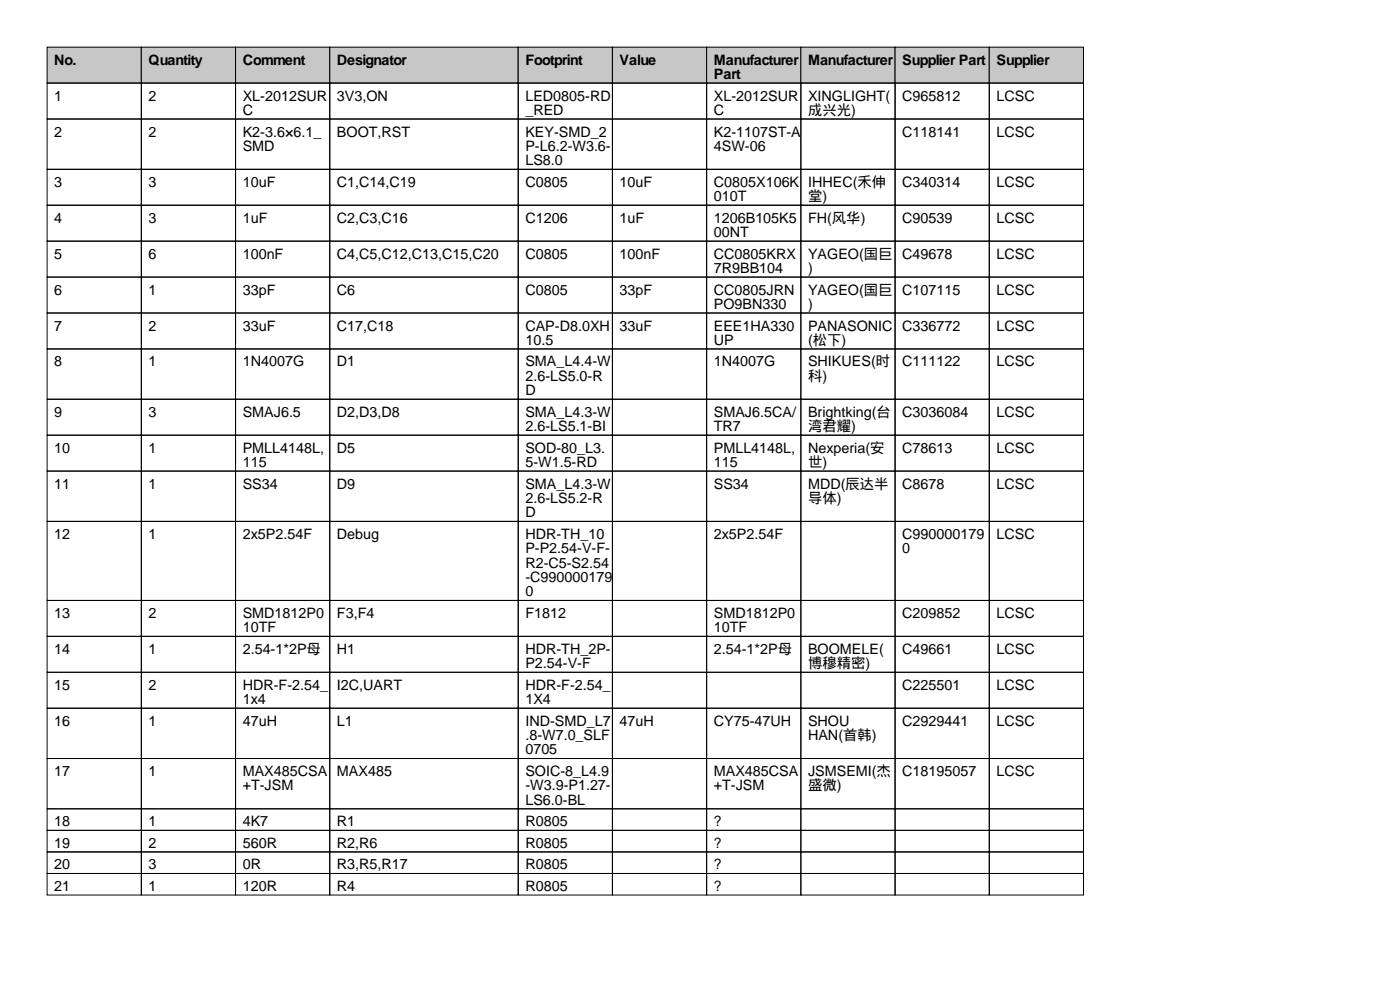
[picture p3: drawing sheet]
<svg xmlns="http://www.w3.org/2000/svg" width="297mm" height="210mm" viewBox="0 0 297 210" stroke-linecap="round" stroke-linejoin="round" font-family="sans-serif">
<defs><g id="words">
<g font-size="3">
<text x="11.5" y="13.7">No.</text>
<text x="31.5" y="13.7">Quantity</text>
<text x="51.5" y="13.7">Comment</text>
<text x="71.5" y="13.7">Designator</text>
<text x="111.5" y="13.7">Footprint</text>
<text x="131.5" y="13.7">Value</text>
<text x="151.5" y="13.7">Manufacturer</text>
<text x="151.5" y="16.8">Part</text>
<text x="171.5" y="13.7">Manufacturer</text>
<text x="191.5" y="13.7">Supplier Part</text>
<text x="211.5" y="13.7">Supplier</text>
<text x="11.5" y="21.3">1</text>
<text x="31.5" y="21.3">2</text>
<text x="51.5" y="21.3">XL-2012SUR</text>
<text x="71.5" y="21.3">3V3,ON</text>
<text x="111.5" y="21.3">LED0805-RD</text>
<text x="151.5" y="21.3">XL-2012SUR</text>
<text x="171.5" y="21.3">XINGLIGHT(</text>
<text x="191.5" y="21.3">C965812</text>
<text x="211.5" y="21.3">LCSC</text>
<text x="11.5" y="29">2</text>
<text x="31.5" y="29">2</text>
<text x="51.5" y="24.4">C</text>
<text x="51.5" y="29">K2-3.6×6.1_</text>
<text x="71.5" y="29">BOOT,RST</text>
<text x="111.5" y="24.4">_RED</text>
<text x="111.5" y="29">KEY-SMD_2</text>
<text x="151.5" y="24.4">C</text>
<text x="151.5" y="29">K2-1107ST-A</text>
<text x="171.5" y="24.4">成兴光)</text>
<text x="191.5" y="29">C118141</text>
<text x="211.5" y="29">LCSC</text>
<text x="51.5" y="32">SMD</text>
<text x="111.5" y="32">P-L6.2-W3.6-</text>
<text x="111.5" y="35.1">LS8.0</text>
<text x="151.5" y="32">4SW-06</text>
<text x="11.5" y="39.6">3</text>
<text x="31.5" y="39.6">3</text>
<text x="51.5" y="39.6">10uF</text>
<text x="71.5" y="39.6">C1,C14,C19</text>
<text x="111.5" y="39.6">C0805</text>
<text x="131.5" y="39.6">10uF</text>
<text x="151.5" y="39.6">C0805X106K</text>
<text x="171.5" y="39.6">IHHEC(禾伸</text>
<text x="191.5" y="39.6">C340314</text>
<text x="211.5" y="39.6">LCSC</text>
<text x="11.5" y="47.2">4</text>
<text x="31.5" y="47.2">3</text>
<text x="51.5" y="47.2">1uF</text>
<text x="71.5" y="47.2">C2,C3,C16</text>
<text x="111.5" y="47.2">C1206</text>
<text x="131.5" y="47.2">1uF</text>
<text x="151.5" y="42.7">010T</text>
<text x="151.5" y="47.2">1206B105K5</text>
<text x="171.5" y="42.7">堂)</text>
<text x="171.5" y="47.2">FH(风华)</text>
<text x="191.5" y="47.2">C90539</text>
<text x="211.5" y="47.2">LCSC</text>
<text x="151.5" y="50.3">00NT</text>
<text x="11.5" y="54.9">5</text>
<text x="31.5" y="54.9">6</text>
<text x="51.5" y="54.9">100nF</text>
<text x="71.5" y="54.9">C4,C5,C12,C13,C15,C20</text>
<text x="111.5" y="54.9">C0805</text>
<text x="131.5" y="54.9">100nF</text>
<text x="151.5" y="54.9">CC0805KRX</text>
<text x="151.5" y="57.9">7R9BB104</text>
<text x="171.5" y="54.9">YAGEO(国巨</text>
<text x="171.5" y="57.9">)</text>
<text x="191.5" y="54.9">C49678</text>
<text x="211.5" y="54.9">LCSC</text>
<text x="11.5" y="62.5">6</text>
<text x="31.5" y="62.5">1</text>
<text x="51.5" y="62.5">33pF</text>
<text x="71.5" y="62.5">C6</text>
<text x="111.5" y="62.5">C0805</text>
<text x="131.5" y="62.5">33pF</text>
<text x="151.5" y="62.5">CC0805JRN</text>
<text x="151.5" y="65.5">PO9BN330</text>
<text x="171.5" y="62.5">YAGEO(国巨</text>
<text x="171.5" y="65.5">)</text>
<text x="191.5" y="62.5">C107115</text>
<text x="211.5" y="62.5">LCSC</text>
<text x="11.5" y="70.1">7</text>
<text x="31.5" y="70.1">2</text>
<text x="51.5" y="70.1">33uF</text>
<text x="71.5" y="70.1">C17,C18</text>
<text x="111.5" y="70.1">CAP-D8.0XH</text>
<text x="131.5" y="70.1">33uF</text>
<text x="151.5" y="70.1">EEE1HA330</text>
<text x="171.5" y="70.1">PANASONIC</text>
<text x="191.5" y="70.1">C336772</text>
<text x="211.5" y="70.1">LCSC</text>
<text x="11.5" y="77.7">8</text>
<text x="31.5" y="77.7">1</text>
<text x="51.5" y="77.7">1N4007G</text>
<text x="71.5" y="77.7">D1</text>
<text x="111.5" y="73.2">10.5</text>
<text x="111.5" y="77.7">SMA_L4.4-W</text>
<text x="151.5" y="73.2">UP</text>
<text x="151.5" y="77.7">1N4007G</text>
<text x="171.5" y="73.2">(松下)</text>
<text x="171.5" y="77.7">SHIKUES(时</text>
<text x="191.5" y="77.7">C111122</text>
<text x="211.5" y="77.7">LCSC</text>
<text x="111.5" y="80.8">2.6-LS5.0-R</text>
<text x="111.5" y="83.8">D</text>
<text x="171.5" y="80.8">科)</text>
<text x="11.5" y="88.4">9</text>
<text x="31.5" y="88.4">3</text>
<text x="51.5" y="88.4">SMAJ6.5</text>
<text x="71.5" y="88.4">D2,D3,D8</text>
<text x="111.5" y="88.4">SMA_L4.3-W</text>
<text x="151.5" y="88.4">SMAJ6.5CA/</text>
<text x="171.5" y="88.4">Brightking(台</text>
<text x="191.5" y="88.4">C3036084</text>
<text x="211.5" y="88.4">LCSC</text>
<text x="111.5" y="91.4">2.6-LS5.1-BI</text>
<text x="151.5" y="91.4">TR7</text>
<text x="171.5" y="91.4">湾君耀)</text>
<text x="11.5" y="96">10</text>
<text x="31.5" y="96">1</text>
<text x="51.5" y="96">PMLL4148L,</text>
<text x="51.5" y="99.1">115</text>
<text x="71.5" y="96">D5</text>
<text x="111.5" y="96">SOD-80_L3.</text>
<text x="111.5" y="99.1">5-W1.5-RD</text>
<text x="151.5" y="96">PMLL4148L,</text>
<text x="151.5" y="99.1">115</text>
<text x="171.5" y="96">Nexperia(安</text>
<text x="171.5" y="99.1">世)</text>
<text x="191.5" y="96">C78613</text>
<text x="211.5" y="96">LCSC</text>
<text x="11.5" y="103.6">11</text>
<text x="31.5" y="103.6">1</text>
<text x="51.5" y="103.6">SS34</text>
<text x="71.5" y="103.6">D9</text>
<text x="111.5" y="103.6">SMA_L4.3-W</text>
<text x="111.5" y="106.7">2.6-LS5.2-R</text>
<text x="151.5" y="103.6">SS34</text>
<text x="171.5" y="103.6">MDD(辰达半</text>
<text x="171.5" y="106.7">导体)</text>
<text x="191.5" y="103.6">C8678</text>
<text x="211.5" y="103.6">LCSC</text>
<text x="111.5" y="109.7">D</text>
<text x="11.5" y="114.3">12</text>
<text x="31.5" y="114.3">1</text>
<text x="51.5" y="114.3">2x5P2.54F</text>
<text x="71.5" y="114.3">Debug</text>
<text x="111.5" y="114.3">HDR-TH_10</text>
<text x="111.5" y="117.4">P-P2.54-V-F-</text>
<text x="151.5" y="114.3">2x5P2.54F</text>
<text x="191.5" y="114.3">C990000179</text>
<text x="191.5" y="117.4">0</text>
<text x="211.5" y="114.3">LCSC</text>
<text x="111.5" y="120.4">R2-C5-S2.54</text>
<text x="111.5" y="123.4">-C990000179</text>
<text x="11.5" y="131.1">13</text>
<text x="31.5" y="131.1">2</text>
<text x="51.5" y="131.1">SMD1812P0</text>
<text x="71.5" y="131.1">F3,F4</text>
<text x="111.5" y="126.5">0</text>
<text x="111.5" y="131.1">F1812</text>
<text x="151.5" y="131.1">SMD1812P0</text>
<text x="191.5" y="131.1">C209852</text>
<text x="211.5" y="131.1">LCSC</text>
<text x="51.5" y="134.1">10TF</text>
<text x="151.5" y="134.1">10TF</text>
<text x="11.5" y="138.7">14</text>
<text x="31.5" y="138.7">1</text>
<text x="51.5" y="138.7">2.54-1*2P母</text>
<text x="71.5" y="138.7">H1</text>
<text x="111.5" y="138.7">HDR-TH_2P-</text>
<text x="111.5" y="141.7">P2.54-V-F</text>
<text x="151.5" y="138.7">2.54-1*2P母</text>
<text x="171.5" y="138.7">BOOMELE(</text>
<text x="171.5" y="141.7">博穆精密)</text>
<text x="191.5" y="138.7">C49661</text>
<text x="211.5" y="138.7">LCSC</text>
<text x="11.5" y="146.3">15</text>
<text x="31.5" y="146.3">2</text>
<text x="51.5" y="146.3">HDR-F-2.54_</text>
<text x="51.5" y="149.4">1x4</text>
<text x="71.5" y="146.3">I2C,UART</text>
<text x="111.5" y="146.3">HDR-F-2.54_</text>
<text x="111.5" y="149.4">1X4</text>
<text x="191.5" y="146.3">C225501</text>
<text x="211.5" y="146.3">LCSC</text>
<text x="11.5" y="153.9">16</text>
<text x="31.5" y="153.9">1</text>
<text x="51.5" y="153.9">47uH</text>
<text x="71.5" y="153.9">L1</text>
<text x="111.5" y="153.9">IND-SMD_L7</text>
<text x="131.5" y="153.9">47uH</text>
<text x="151.5" y="153.9">CY75-47UH</text>
<text x="171.5" y="153.9">SHOU</text>
<text x="191.5" y="153.9">C2929441</text>
<text x="211.5" y="153.9">LCSC</text>
<text x="111.5" y="157">.8-W7.0_SLF</text>
<text x="111.5" y="160">0705</text>
<text x="171.5" y="157">HAN(首韩)</text>
<text x="11.5" y="164.6">17</text>
<text x="31.5" y="164.6">1</text>
<text x="51.5" y="164.6">MAX485CSA</text>
<text x="51.5" y="167.6">+T-JSM</text>
<text x="71.5" y="164.6">MAX485</text>
<text x="111.5" y="164.6">SOIC-8_L4.9</text>
<text x="111.5" y="167.6">-W3.9-P1.27-</text>
<text x="151.5" y="164.6">MAX485CSA</text>
<text x="151.5" y="167.6">+T-JSM</text>
<text x="171.5" y="164.6">JSMSEMI(杰</text>
<text x="171.5" y="167.6">盛微)</text>
<text x="191.5" y="164.6">C18195057</text>
<text x="211.5" y="164.6">LCSC</text>
<text x="111.5" y="170.7">LS6.0-BL</text>
<text x="11.5" y="175.3">18</text>
<text x="11.5" y="179.8">19</text>
<text x="31.5" y="175.3">1</text>
<text x="31.5" y="179.8">2</text>
<text x="51.5" y="175.3">4K7</text>
<text x="51.5" y="179.8">560R</text>
<text x="71.5" y="175.3">R1</text>
<text x="71.5" y="179.8">R2,R6</text>
<text x="111.5" y="175.3">R0805</text>
<text x="111.5" y="179.8">R0805</text>
<text x="151.5" y="175.3">?</text>
<text x="151.5" y="179.8">?</text>
<text x="11.5" y="184.4">20</text>
<text x="31.5" y="184.4">3</text>
<text x="51.5" y="184.4">0R</text>
<text x="71.5" y="184.4">R3,R5,R17</text>
<text x="111.5" y="184.4">R0805</text>
<text x="151.5" y="184.4">?</text>
<text x="11.5" y="189">21</text>
<text x="31.5" y="189">1</text>
<text x="51.5" y="189">120R</text>
<text x="71.5" y="189">R4</text>
<text x="111.5" y="189">R0805</text>
<text x="151.5" y="189">?</text>
</g>
</g></defs>
<g fill="#c7c7c7" stroke="#000" stroke-width=".21">
<path d="M10 10h20v7.6h-20z"/>
<path d="M30 10h20v7.6h-20z"/>
<path d="M50 10h20v7.6h-20z"/>
<path d="M70 10h40v7.6h-40z"/>
<path d="M110 10h20v7.6h-20z"/>
<path d="M130 10h20v7.6h-20z"/>
<path d="M150 10h20v7.6h-20z"/>
<path d="M170 10h20v7.6h-20z"/>
<path d="M190 10h20v7.6h-20z"/>
<path d="M210 10h20v7.6h-20z"/>
</g>
<g fill="none" stroke="#000" stroke-width=".21">
<path d="M10 17.6h20v7.6h-20zM30 17.6h20v7.6h-20zM50 17.6h20v7.6h-20zM70 17.6h40v7.6h-40zM110 17.6h20v7.6h-20zM130 17.6h20v7.6h-20zM150 17.6h20v7.6h-20zM170 17.6h20v7.6h-20zM190 17.6h20v7.6h-20zM210 17.6h20v7.6h-20zM10 25.2h20v10.7h-20zM10 35.9h20v7.6h-20z"/>
<path d="M30 25.2h20v10.7h-20zM30 35.9h20v7.6h-20zM50 25.2h20v10.7h-20zM50 35.9h20v7.6h-20zM70 25.2h40v10.7h-40zM70 35.9h40v7.6h-40zM110 25.2h20v10.7h-20zM110 35.9h20v7.6h-20zM130 25.2h20v10.7h-20zM130 35.9h20v7.6h-20zM150 25.2h20v10.7h-20zM150 35.9h20v7.6h-20z"/>
<path d="M170 25.2h20v10.7h-20zM170 35.9h20v7.6h-20zM190 25.2h20v10.7h-20zM190 35.9h20v7.6h-20zM210 25.2h20v10.7h-20zM210 35.9h20v7.6h-20zM10 43.5h20v7.6h-20zM10 51.1h20v7.7h-20zM10 58.8h20v7.6h-20zM30 43.5h20v7.6h-20zM30 51.1h20v7.7h-20zM30 58.8h20v7.6h-20z"/>
<path d="M50 43.5h20v7.6h-20zM50 51.1h20v7.7h-20zM50 58.8h20v7.6h-20zM70 43.5h40v7.6h-40zM70 51.1h40v7.7h-40zM70 58.8h40v7.6h-40zM110 43.5h20v7.6h-20zM110 51.1h20v7.7h-20zM110 58.8h20v7.6h-20zM130 43.5h20v7.6h-20zM130 51.1h20v7.7h-20zM130 58.8h20v7.6h-20z"/>
<path d="M150 43.5h20v7.6h-20zM150 51.1h20v7.7h-20zM150 58.8h20v7.6h-20zM170 43.5h20v7.6h-20zM170 51.1h20v7.7h-20zM170 58.8h20v7.6h-20zM190 43.5h20v7.6h-20zM190 51.1h20v7.7h-20zM190 58.8h20v7.6h-20zM210 43.5h20v7.6h-20zM210 51.1h20v7.7h-20zM210 58.8h20v7.6h-20z"/>
<path d="M10 66.4h20v7.6h-20zM10 74h20v10.7h-20zM30 66.4h20v7.6h-20zM30 74h20v10.7h-20zM50 66.4h20v7.6h-20zM50 74h20v10.7h-20zM70 66.4h40v7.6h-40zM70 74h40v10.7h-40zM110 66.4h20v7.6h-20zM110 74h20v10.7h-20zM130 66.4h20v7.6h-20zM130 74h20v10.7h-20z"/>
<path d="M150 66.4h20v7.6h-20zM150 74h20v10.7h-20zM170 66.4h20v7.6h-20zM170 74h20v10.7h-20zM190 66.4h20v7.6h-20zM190 74h20v10.7h-20zM210 66.4h20v7.6h-20zM210 74h20v10.7h-20zM10 84.7h20v7.6h-20zM10 92.3h20v7.6h-20zM10 99.9h20v10.7h-20zM30 84.7h20v7.6h-20z"/>
<path d="M30 92.3h20v7.6h-20zM30 99.9h20v10.7h-20zM50 84.7h20v7.6h-20zM50 92.3h20v7.6h-20zM50 99.9h20v10.7h-20zM70 84.7h40v7.6h-40zM70 92.3h40v7.6h-40zM70 99.9h40v10.7h-40zM110 84.7h20v7.6h-20zM110 92.3h20v7.6h-20zM110 99.9h20v10.7h-20zM130 84.7h20v7.6h-20z"/>
<path d="M130 92.3h20v7.6h-20zM130 99.9h20v10.7h-20zM150 84.7h20v7.6h-20zM150 92.3h20v7.6h-20zM150 99.9h20v10.7h-20zM170 84.7h20v7.6h-20zM170 92.3h20v7.6h-20zM170 99.9h20v10.7h-20zM190 84.7h20v7.6h-20zM190 92.3h20v7.6h-20zM190 99.9h20v10.7h-20zM210 84.7h20v7.6h-20z"/>
<path d="M210 92.3h20v7.6h-20zM210 99.9h20v10.7h-20zM10 110.6h20v16.7h-20zM30 110.6h20v16.7h-20zM50 110.6h20v16.7h-20zM70 110.6h40v16.7h-40zM110 110.6h20v16.7h-20zM130 110.6h20v16.7h-20zM150 110.6h20v16.7h-20zM170 110.6h20v16.7h-20zM190 110.6h20v16.7h-20zM210 110.6h20v16.7h-20z"/>
<path d="M10 127.3h20v7.7h-20zM10 135h20v7.6h-20zM30 127.3h20v7.7h-20zM30 135h20v7.6h-20zM50 127.3h20v7.7h-20zM50 135h20v7.6h-20zM70 127.3h40v7.7h-40zM70 135h40v7.6h-40zM110 127.3h20v7.7h-20zM110 135h20v7.6h-20zM130 127.3h20v7.7h-20zM130 135h20v7.6h-20z"/>
<path d="M150 127.3h20v7.7h-20zM150 135h20v7.6h-20zM170 127.3h20v7.7h-20zM170 135h20v7.6h-20zM190 127.3h20v7.7h-20zM190 135h20v7.6h-20zM210 127.3h20v7.7h-20zM210 135h20v7.6h-20zM10 142.6h20v7.6h-20zM10 150.2h20v10.7h-20zM30 142.6h20v7.6h-20zM30 150.2h20v10.7h-20z"/>
<path d="M50 142.6h20v7.6h-20zM50 150.2h20v10.7h-20zM70 142.6h40v7.6h-40zM70 150.2h40v10.7h-40zM110 142.6h20v7.6h-20zM110 150.2h20v10.7h-20zM130 142.6h20v7.6h-20zM130 150.2h20v10.7h-20zM150 142.6h20v7.6h-20zM150 150.2h20v10.7h-20zM170 142.6h20v7.6h-20zM170 150.2h20v10.7h-20z"/>
<path d="M190 142.6h20v7.6h-20zM190 150.2h20v10.7h-20zM210 142.6h20v7.6h-20zM210 150.2h20v10.7h-20zM10 160.9h20v10.6h-20zM10 171.5h20v4.6h-20zM10 176.1h20v4.6h-20zM30 160.9h20v10.6h-20zM30 171.5h20v4.6h-20zM30 176.1h20v4.6h-20zM50 160.9h20v10.6h-20zM50 171.5h20v4.6h-20z"/>
<path d="M50 176.1h20v4.6h-20zM70 160.9h40v10.6h-40zM70 171.5h40v4.6h-40zM70 176.1h40v4.6h-40zM110 160.9h20v10.6h-20zM110 171.5h20v4.6h-20zM110 176.1h20v4.6h-20zM130 160.9h20v10.6h-20zM130 171.5h20v4.6h-20zM130 176.1h20v4.6h-20zM150 160.9h20v10.6h-20zM150 171.5h20v4.6h-20z"/>
<path d="M150 176.1h20v4.6h-20zM170 160.9h20v10.6h-20zM170 171.5h20v4.6h-20zM170 176.1h20v4.6h-20zM190 160.9h20v10.6h-20zM190 171.5h20v4.6h-20zM190 176.1h20v4.6h-20zM210 160.9h20v10.6h-20zM210 171.5h20v4.6h-20zM210 176.1h20v4.6h-20zM10 180.7h20v4.6h-20zM10 185.3h20v4.5h-20z"/>
<path d="M30 180.7h20v4.6h-20zM30 185.3h20v4.5h-20zM50 180.7h20v4.6h-20zM50 185.3h20v4.5h-20zM70 180.7h40v4.6h-40zM70 185.3h40v4.5h-40zM110 180.7h20v4.6h-20zM110 185.3h20v4.5h-20zM130 180.7h20v4.6h-20zM130 185.3h20v4.5h-20zM150 180.7h20v4.6h-20zM150 185.3h20v4.5h-20z"/>
<path d="M170 180.7h20v4.6h-20zM170 185.3h20v4.5h-20zM190 180.7h20v4.6h-20zM190 185.3h20v4.5h-20zM210 180.7h20v4.6h-20zM210 185.3h20v4.5h-20z"/>
</g>
<use href="#words"/>
</svg>
